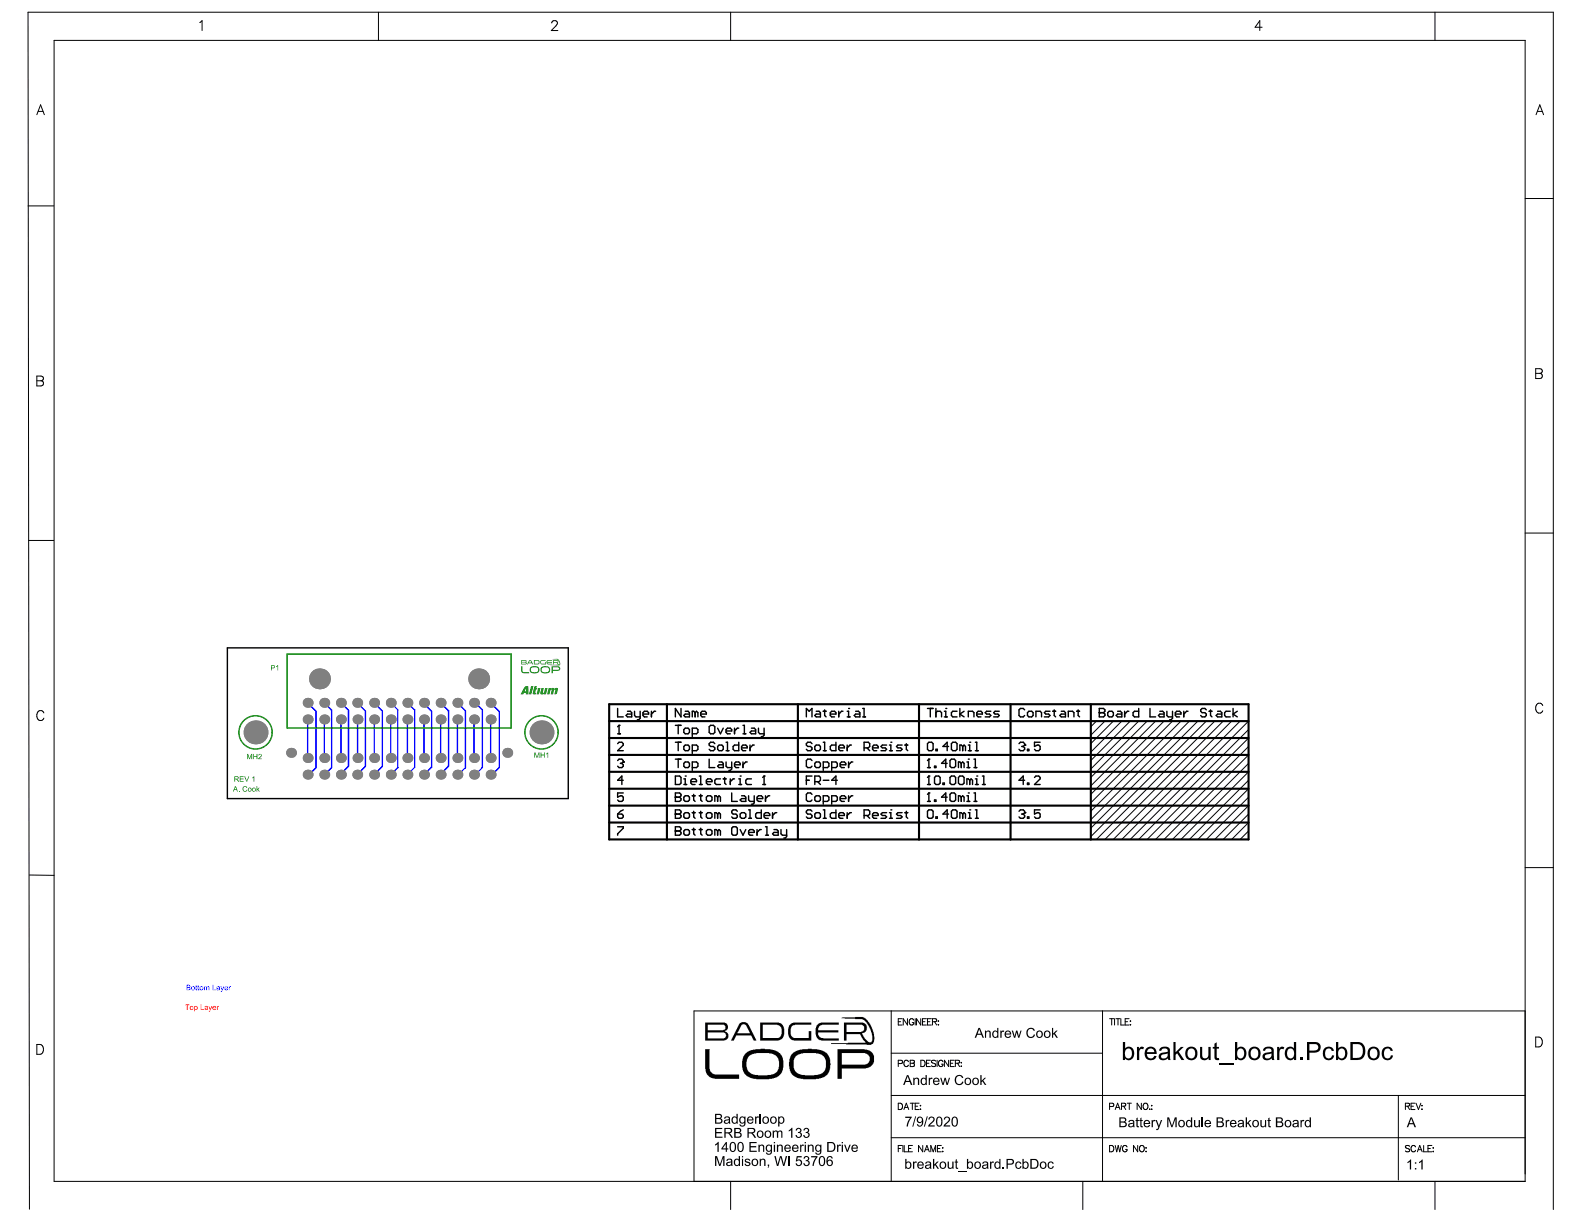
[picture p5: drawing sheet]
<svg xmlns="http://www.w3.org/2000/svg" width="279mm" height="216mm" viewBox="0 0 279 216" stroke-linecap="round" stroke-linejoin="round" font-family="sans-serif">
<g fill="#000">
<path d="M124.4 185.1h.8l-.1 3.5 .2 .4 .4 .4 .4 .1h4.3v.8h-4.3l-1-.3-.4-.5-.3-.9zM126.1 199h1.3v.2h-1v.5h.9v.2h-.9v.6h1v.2h-1.3zM133.2 196.9h.2v.2l.2-.2 .3 .1-.1 .2-.2-.1-.2 .2v.9h-.2zM134 196.5h.2v1.7h-.2zM136.3 199.4h.2v.2l.2-.2h.3l.2 .2 .3-.2 .4 .1 .1 .2v1h-.2l-.1-1.1-.4 .1v1h-.3v-.8a.29 .29 0 0 0-.3-.3 .29 .29 0 0 0-.2 .4v.7h-.2zM140.5 199.1l.2-.1a.45 .45 0 0 1 .6 .1 .45 .45 0 0 1-.2 .6l.4 .4-.2 .4-.3 .2h-.3l-.3-.2-.1-.3 .2 .1a.35 .35 0 0 0 .5 .2 .35 .35 0 0 0 .2-.4 .35 .35 0 0 0-.5-.2l.1-.2a.29 .29 0 0 0 .3-.3 .29 .29 0 0 0-.3-.3 .29 .29 0 0 0-.2 .3h-.3zM141.8 199.2l.5-.3 .4 .4v.2l-.2 .2 .3 .2v.2l-.1 .4-.3 .2h-.4l-.2-.2-.1-.3 .2 .1a.34 .34 0 0 0 .5 .2 .34 .34 0 0 0 .2-.5 .34 .34 0 0 0-.5-.1l.1-.2a.29 .29 0 0 0 .3-.3 .29 .29 0 0 0-.3-.3 .29 .29 0 0 0-.3 .3h-.2zM139.3 180.7l.6-.3h3.2v.3h-2.9l-.3 .2a.92 .92 0 0 0-.4 1.1v.1a.97 .97 0 0 0 .3 .9l2.8 .1v-1.2h.5v1.6h-3.4l-.5-.4-.2-.6v-1.1zM144.2 180.7l.6-.3h3.2v.3h-3l-.2 .2a.69 .69 0 0 0-.5 .8h3.6v.4h-3.6a.82 .82 0 0 0 .5 1l3.2 .1v.3h-3.2l-.4-.1-.3-.3-.2-.6v-1.1zM159.7 197h1.1l-.5 .9-.2 .8h-.2l.1-.5 .5-1h-.8zM161.4 196.9h.2l-.5 1.8h-.2zM161.1 190.1h.2v.2l.3-.2 .5 .1v1.2h-.2v-.9l-.2-.2-.3 .1-.1 1h-.2z"/>
<path d="M163.5 196.9h.1l-.5 1.8h-.1zM163.8 190.1h.2v.2l.2-.2 .3 .1-.1 .2-.2-.1-.1 .1-.1 1h-.2zM163.9 197.1l.5-.2 .4 .2v.6l-.8 .8h.9v.2h-1.2l.2-.4 .7-.7a.33 .33 0 0 0-.3-.5 .33 .33 0 0 0-.3 .4h-.3zM166.6 197.1l.5-.2 .4 .2 .1 .6-.9 .8h.9v.2h-1.2l.2-.3 .7-.7a.34 .34 0 0 0-.1-.6 .34 .34 0 0 0-.5 .4h-.2zM165.8 190.1h.3l.2 1 .3-1h.2l.3 1 .3-1h.2l-.4 1.3h-.2l-.3-1-.2 1h-.3zM168.6 189.9l.3-.3h.4l.4 .1 .2 .4-.2 .1-.1-.1a.6 .6 0 0 0-.8-.2 .6 .6 0 0 0-.1 .9v.2l.4 .2 .4-.1 .2-.3 .2 .1-.2 .4-.3 .1-.7-.1-.3-.7zM172.9 189.6h.2v1l.6-.5h.2l-.5 .5 .6 .8h-.3l-.4-.7-.2 .2v.5h-.2zM173.7 181.8h.2v.2l.4-.2 .4 .1 .1 1.2h-.3v-1l-.1-.1-.4 .1-.1 1h-.2zM176.4 181.8h.2v.2l.2-.2h.3v.2h-.3l-.1 .2v.9h-.3zM178.5 181.8h.2l.3 1 .2-1h.3l.2 1 .3-1h.2l-.4 1.3h-.2l-.3-1-.2 1h-.2zM181.2 181.6l.3-.2 .5-.1 .3 .1 .3 .4h-.3a.59 .59 0 0 0-.8-.2 .59 .59 0 0 0-.2 .8l.1 .4 .4 .1 .4-.1 .1-.3h.3l-.4 .5-.4 .1-.4-.1-.4-.6zM185.6 181.3h.2v1l.5-.5h.3l-.5 .5 .5 .8h-.3l-.4-.7-.1 .2v.5h-.2z"/>
<path d="M200.4 197.2l.3-.1v.5h.2v.1h-.2v.9h.2v.2h-.3l-.2-.2v-.9h-.1v-.1h.1zM201.1 197.2l.2-.1v.5h.3v.1h-.3v.9h.3l-.1 .3-.4-.2v-1h-.1v-.1h.1zM200.5 184.7h.4v.3v-.1a.53 .53 0 0 1 .9-.2l-.2 .4-.1-.1a.51 .51 0 0 0-.5 .2 .51 .51 0 0 0-.1 .6v1.2h-.4zM203.1 197.6h.2v.2l.2-.3 .3 .1v.2h-.3l-.1 .1v.9h-.3zM203.8 197.6h.3l.3 1 .4-1h.2l-.6 1.6-.4 .2-.1-.3a.25 .25 0 0 0 .3 0 .25 .25 0 0 0 .1-.3zM207 183.8h.4v1.8l.9-.9h.5l-.9 .8 1 1.5h-.5l-.8-1.2-.2 .3v.9h-.4zM205.9 197.1h.3l.5 1.5 .5-1.5h.4v1.7h-.3v-1.4l-.5 1.4h-.2l-.5-1.5v1.5h-.2zM210.6 197.6h.2v.9l.3 .2 .3-.2v-.9h.3v1.2h-.2v-.1l-.4 .2-.4-.2zM212 197.1h.2v1.7h-.2zM211.7 184.7h.4v1.4a.57 .57 0 0 0 .6 .6 .57 .57 0 0 0 .4-.8v-1.2h.4v2.3h-.3v-.4l-.1 .2a.79 .79 0 0 1-1 .2 .79 .79 0 0 1-.4-.9zM214.2 184.1l.4-.3v.9h.4v.3h-.4v1.3a.26 .26 0 0 0 .1 .3 .26 .26 0 0 0 .3 0l.1 .4h-.1a.55 .55 0 0 1-.6-.1 .55 .55 0 0 1-.2-.6v-1.3h-.3v-.3h.3zM216.2 197.6h.2v.2l.2-.3 .3 .1-.1 .2h-.2l-.1 .1-.1 .9h-.2z"/>
<path d="M219.7 197.1h.3v1l.5-.5h.2l-.4 .4 .5 .8h-.3l-.4-.6-.1 .1v.5h-.3zM222.3 197.6h.2v.9l.3 .2 .3-.2v-.9h.2v1.2h-.1v-.1l-.4 .2-.4-.2zM223.7 197.2l.2-.1v.5h.3v.1h-.3v.9h.3l-.1 .3-.4-.2v-1h-.1v-.1h.1zM225.3 184.7h.3l.1 .3a.55 .55 0 0 1 .8-.3l-.1 .4-.4-.1a.59 .59 0 0 0-.3 .8v1.2h-.4zM229.3 186.5h.5v.5h-.5zM229.4 197.6h.2v.2l.2-.3 .3 .1-.1 .2h-.2l-.2 .1v.9h-.2zM233.6 184.9l.3-.2a.99 .99 0 0 1 1.4 .6l-.4 .1a.64 .64 0 0 0-.8-.4 .64 .64 0 0 0-.4 .9 .63 .63 0 0 0 .5 .8 .63 .63 0 0 0 .8-.6l.3 .1a1.04 1.04 0 0 1-1.3 .8 1.04 1.04 0 0 1-.7-1.4zM244.1 184.9l.2-.2a.98 .98 0 0 1 1.4 .6l-.4 .1a.63 .63 0 0 0-.8-.4 .63 .63 0 0 0-.4 .8 .63 .63 0 0 0 .4 .9 .63 .63 0 0 0 .8-.6l.4 .1a1.03 1.03 0 0 1-1.3 .8 1.03 1.03 0 0 1-.7-1.4zM126.1 201.9l.7-.5v1.8h-.2v-1.4l-.4 .3zM126.1 203.9h.4l.5 1.5 .5-1.5h.3v1.8h-.2v-1.5l-.5 1.5h-.3l-.4-1.5v1.5h-.3zM131.5 204.4h.5l.2 .1 .1 .2h-.2l-.2-.2-.3 .1v.2l.6 .2 .2 .2-.1 .3-.5 .2a.46 .46 0 0 1-.5-.4l.2-.1 .1 .3h.4a.21 .21 0 0 0 .1-.3 .21 .21 0 0 0-.3-.1l-.4-.2zM132.2 201.4h1.3v.2h-1.1v.6h1v.2h-1v.6h1.1v.2h-1.3z"/>
<path d="M133.8 201.9h.2v.2l.3-.2 .5 .2v1.1h-.2v-.9l-.2-.2-.3 .1-.1 1h-.2zM134 204.4h.2v.2l.3-.2 .4 .1 .1 1.2h-.2v-1l-.2-.2-.3 .2-.1 1h-.2zM135.4 205.4h.3l-.1 .5-.1 .1-.1-.1 .1-.2h-.1zM137 201.9h.2v.2l.4-.2 .4 .1 .1 1.2h-.2v-.9l-.3-.2-.3 .1v1h-.3zM136.6 203.9h.2l.4 1.5 .4-1.5h.3l.4 1.5 .3-1.5h.3l-.5 1.8h-.3l-.4-1.6-.4 1.6h-.3zM139.1 203.9h.2v1.8h-.2zM139.1 199.4l.7-.5v1.8h-.3v-1.4l-.4 .3zM140.5 203.9h.9v.2h-.7l-.1 .5 .6-.1 .3 .4-.1 .4-.2 .3h-.6l-.3-.4h.3v.1a.38 .38 0 0 0 .6 0 .38 .38 0 0 0-.1-.5 .38 .38 0 0 0-.5 .1l-.2-.1zM141.1 201.9h.2v.2l.2-.2 .3 .1-.1 .2-.2-.1-.1 .2-.1 .9h-.2zM141.8 204.1l.4-.2 .3 .1 .2 .2v.3a.2 .2 0 0 0-.1 .2 .2 .2 0 0 0 .2 .2v.4l-.3 .3h-.6l-.2-.4 .2 .1a.35 .35 0 0 0 .5 .2 .35 .35 0 0 0 .2-.5 .35 .35 0 0 0-.5-.2l.1-.2a.29 .29 0 0 0 .3-.2 .29 .29 0 0 0-.3-.3 .29 .29 0 0 0-.3 .3l-.2-.1zM142.5 201.9h.2v.2l.3-.2 .4 .1 .1 1.2h-.2v-.9l-.2-.2-.3 .1-.1 1h-.2zM143.1 203.9h1.1v.2l-.5 .7-.2 .9h-.2l.1-.7 .5-.9h-.8z"/>
<path d="M147.6 201.9h.2v.2l.2-.2 .3 .1v.2l-.3-.1-.1 .2v.9h-.3zM148.9 201.9h.2l.4 1 .3-1h.3l-.5 1.3h-.2zM161 204.9h.2v.2l.2-.2h.3l-.1 .2h-.2l-.1 .1v1h-.3zM164.6 204.4h.2v1l.5-.5h.3l-.5 .5 .5 .8h-.2l-.5-.7-.1 .2v.5h-.2zM167.2 204.9h.2v.9l.2 .2 .3-.1 .1-1h.2v1.3h-.2v-.2l-.3 .2-.5-.2zM168.6 204.6l.2-.2v.5h.2v.2h-.2v.8l.2 .1-.1 .2-.3-.2v-.9h-.2v-.2h.2zM169 206.5h1.4v.2h-1.4zM174.6 204.9h.2v.2l.2-.2h.3v.2h-.3l-.1 .1v1h-.3zM176.9 205.9h.2v.3h-.2zM179.3 205l.5-.1 .2 .1 .1 .3-.6-.2-.2 .2v.3a.33 .33 0 0 0 .3 .4 .33 .33 0 0 0 .3-.3l.3 .1-.3 .4h-.4l-.3-.2-.1-.6zM184.9 205l.4-.1a.51 .51 0 0 1 .6 .4h-.3l-.2-.3-.3 .2-.1 .4 .2 .4h.3l.2-.3h.2l-.2 .4-.5 .1-.2-.1-.2-.4zM248.3 205l.6-.5v1.8h-.2v-1.4l-.4 .3z"/>
<path d="M250.3 205l.6-.5v1.8h-.2v-1.4l-.4 .3z"/>
<path d="M148.4 179.5l3.8-.1 .5 .2 .6 .8 .5 .8 .4 1.1v1.2a.98 .98 0 0 1-.6 .8l-7-.1v-.2l6.1-.1v-.1l-.7-.8-.3-.6h-2.4v1.1h-.4v-3.1h3.4a1.09 1.09 0 0 1 .3 1.7l-.6 .2 .4 .6 .7 .9 .6 .1 .2-.4-.1-1.2-.6-1.5-.8-.9-.3-.1-3.1-.1zM149.3 180.7v1.3h2.8a.74 .74 0 0 0 .1-1.2z"/>
<path d="M126.4 196.7v.5l.7-.1v-.2l-.1-.2zM126.4 197.4v.6h.5l.3-.2-.1-.3zM126.1 196.5h1l.2 .2v.3a.2 .2 0 0 0-.1 .3 .2 .2 0 0 0 .2 .1v.4l-.1 .3-1.2 .1z"/>
<path d="M124.4 180.4h3.5a.78 .78 0 0 1 .2 1.4l-.2 .1a.87 .87 0 0 1 .6 .7 .87 .87 0 0 1-.5 .9h-3.6zM124.8 180.7v1h3a.65 .65 0 0 0-.1-1zM124.8 182.1v1.1h2.9a.56 .56 0 0 0 .4-.6 .56 .56 0 0 0-.4-.5z"/>
<path d="M128 199.1v.6h.7l.2-.2a.31 .31 0 0 0-.4-.4zM127.8 199h1l.2 .1 .1 .5-.1 .2-.3 .1 .6 .8h-.3l-.6-.8h-.4v.8h-.2z"/>
<path d="M127.9 197.7l.1 .3 .3 .1 .2-.3 .1-.2zM127.8 197.1l.3-.2 .6 .2 .1 1.1h-.2v-.1l-.6 .1-.3-.2 .1-.4 .6-.2a.2 .2 0 0 0 .1-.2 .2 .2 0 0 0-.3-.1h-.2l-.1 .2h-.2z"/>
<path d="M129.2 197.1l.5-.2 .2 .2v-.6h.2v1.7h-.2v-.1l-.4 .1-.4-.2-.1-.5zM129.3 197.2v.6l.2 .3 .4-.2v-.5a.32 .32 0 0 0-.2-.3 .32 .32 0 0 0-.4 .1z"/>
<path d="M129.8 199.2v.5h.5l.2-.1-.1-.4zM129.8 199.9v.6h.5l.3-.2-.1-.4zM129.5 199h1l.2 .2v.3a.2 .2 0 0 0-.1 .2 .2 .2 0 0 0 .2 .2v.4l-.1 .3-1.2 .1z"/>
<path d="M130.7 197.2l-.1 .4a.39 .39 0 0 0 .6 .4 .39 .39 0 0 0 0-.7 .32 .32 0 0 0-.5-.1zM130.6 197l.4-.1 .3 .2v-.2h.2l-.1 1.6-.2 .2h-.3a.39 .39 0 0 1-.5-.4l.5 .3 .4-.3v-.3l-.4 .2-.5-.3v-.6z"/>
<path d="M130.4 180.6l.4-.3h.7l.3 .1 .3 .4 1.3 2.7h-.5l-.4-.9h-2.7l-.3 .9h-.6zM130.8 180.7l-.7 1.6h2.2l-.4-.8a.85 .85 0 0 0-.5-.8z"/>
<path d="M132.1 197.2l-.1 .3h.7v-.2a.35 .35 0 0 0-.6-.1zM131.9 197.1l.2-.2h.4l.3 .2 .1 .3v.2l-.9 .1a.36 .36 0 0 0 .3 .4 .36 .36 0 0 0 .4-.3l.2 .1-.3 .3-.6-.1-.3-.5z"/>
<path d="M132.1 199.1v.6h.7l.2-.2a.31 .31 0 0 0-.4-.4zM131.8 199h1.1l.2 .1 .1 .5-.1 .2-.4 .1 .7 .8h-.3l-.6-.8h-.4v.8h-.3z"/>
<path d="M133.8 199.7l-.1 .5a.4 .4 0 0 0 .6 .3 .4 .4 0 0 0 .1-.6 .36 .36 0 0 0-.2-.3 .36 .36 0 0 0-.4 .1zM133.4 200a.65 .65 0 0 1 1.3 0 .65 .65 0 0 1-1.3 0z"/>
<path d="M131.5 185.7l.8-.4 .5-.2a7.9 7.9 0 0 1 3.1 0h.4l.8 .3 .8 .7 .3 .9v1.3l-.2 .9-.7 .6-.8 .4-.8 .2-2.8-.1-1.2-.5-.4-.4-.4-1.1v-1.2l.2-.8zM132 186.4l-.3 .9v1.1a1.41 1.41 0 0 0 .8 1l1.2 .3h1.7l.9-.2 .4-.2a2.19 2.19 0 0 0 .7-1.9l-.1-.2a1.16 1.16 0 0 0-.9-1.2l-.7-.3h-2.3l-.7 .2z"/>
<path d="M134.8 197.2l-.1 .5a.4 .4 0 0 0 .5 .3 .4 .4 0 0 0 .2-.6 .36 .36 0 0 0-.6-.2zM134.4 197.6a.65 .65 0 0 1 1.3 0 .65 .65 0 0 1-1.3 0z"/>
<path d="M135.2 199.7l-.1 .4a.42 .42 0 0 0 .6 .3 .42 .42 0 0 0 0-.7l-.2-.1zM134.8 200a.65 .65 0 0 1 1.3 0 .65 .65 0 0 1-1.3 0z"/>
<path d="M136.1 197.2v.6a.42 .42 0 0 0 .6 .1 .42 .42 0 0 0 0-.6l-.2-.2zM135.8 197.6a.65 .65 0 0 1 1.3 0 .65 .65 0 0 1-1.3 0z"/>
<path d="M134.1 180.4h3.3l.4 .1 .3 .3 .2 .6v1.2a.91 .91 0 0 1-.7 .9h-3.5zM134.5 180.7v2.4h2.8a1.56 1.56 0 0 0 .3-2.1l-.5-.3z"/>
<path d="M137.3 196.9h.2v.2l.2-.2 .4 .1 .3 .6-.1 .3-.2 .3h-.4l-.2-.1v.6h-.2zM137.6 197.2l-.1 .5 .1 .3h.4l.2-.5a.35 .35 0 0 0-.2-.4 .35 .35 0 0 0-.4 .1z"/>
<path d="M140 185.6l1.1-.5 1.4-.1 1.7 .1 1.3 .4 .5 .4 .4 1v1.6l-.3 .8-.3 .4-.6 .4-1.3 .3h-2.2l-.9-.2-.7-.3-.6-.7-.3-1.1v-1.3l.3-.8zM140.3 186.4l-.1 .2a1.76 1.76 0 0 0-.2 1.3v.5l.2 .5 .7 .6 1.1 .2h1.6l1.5-.4 .5-.7 .1-1a.98 .98 0 0 0-.2-.9l-.2-.4h-.1l-.2-.3-1.1-.3h-2.2l-.9 .3z"/>
<path d="M147.7 185.1h4.8l.9 .2 .5 .5a1.6 1.6 0 0 1-.6 2.4l-.6 .3h-4.2v1.8h-.8zM148.5 185.7v2.1l4.4-.1a1.03 1.03 0 0 0 .3-1.6l-.6-.4z"/>
<path d="M160.1 189.8l-.3 .9h.6zM160 189.6h.2l.7 1.8h-.2l-.2-.5h-.8l-.2 .5h-.2z"/>
<path d="M161.9 197.5a.4 .4 0 0 0 .8 0 .4 .4 0 0 0-.8 0zM161.9 197.1l.5-.1 .4 .4v1l-.4 .3-.5-.1-.2-.3h.2l.2 .2h.3l.2-.2v-.4l-.3 .2-.5-.1-.1-.6z"/>
<path d="M162.6 190.2l.4-.1 .3 .2v-.7h.2v1.8h-.2v-.2l-.5 .2-.3-.2-.1-.6zM162.7 190.4l-.1 .4a.38 .38 0 0 0 .5 .4 .38 .38 0 0 0 .2-.6 .32 .32 0 0 0-.3-.3 .32 .32 0 0 0-.3 .1z"/>
<path d="M164.9 190.4l-.1 .2h.7v-.1a.35 .35 0 0 0-.6-.1zM164.7 190.3l.6-.2 .2 .1 .2 .3v.3h-.9a.37 .37 0 0 0 .3 .4 .37 .37 0 0 0 .4-.2l.2 .1-.3 .3-.7-.1-.1-.4z"/>
<path d="M165.5 197.2l-.2 .8a.41 .41 0 0 0 .4 .6l.3-.3v-.8l-.2-.4zM165.3 197.1l.4-.2 .4 .3 .1 .3v.9a.57 .57 0 0 1-.8 .3 .57 .57 0 0 1-.3-.8v-.5z"/>
<path d="M168.1 197.2l-.1 .9 .2 .3a.37 .37 0 0 0 .4 0 .37 .37 0 0 0 .1-.4v-.7l-.3-.2zM168.1 197l.3-.1 .4 .3 .2 .4-.1 .8a.57 .57 0 0 1-.8 .3 .57 .57 0 0 1-.3-.8l.1-.6z"/>
<path d="M170.4 190.4v.4a.41 .41 0 0 0 .5 .3 .41 .41 0 0 0 .2-.6l-.3-.2zM170.1 190.7a.65 .65 0 0 1 1.3 0 .65 .65 0 0 1-1.3 0z"/>
<path d="M171.8 190.4l-.1 .4a.4 .4 0 0 0 .5 .4 .4 .4 0 0 0 .2-.6 .36 .36 0 0 0-.6-.2zM171.4 190.7a.65 .65 0 0 1 1.3 0 .65 .65 0 0 1-1.3 0z"/>
<path d="M172.7 181.5l-.3 .8h.6zM172.6 181.3h.2l.8 1.8h-.3l-.2-.6h-.7l-.2 .6h-.3z"/>
<path d="M175.3 181.9l.3-.1 .3 .1v-.6h.2v1.8h-.2v-.2l-.4 .2-.4-.2-.1-.6zM175.3 182.1l-.1 .3a.35 .35 0 0 0 .2 .5 .35 .35 0 0 0 .5-.2v-.4a.33 .33 0 0 0-.2-.3 .33 .33 0 0 0-.4 .1z"/>
<path d="M177.5 182.1l-.1 .2h.7v-.2a.35 .35 0 0 0-.6 0zM177.4 181.9l.3-.1 .4 .1 .2 .2 .1 .4h-1a.37 .37 0 0 0 .3 .4 .37 .37 0 0 0 .4-.2h.3l-.3 .3-.3 .1-.5-.2-.1-.6z"/>
<path d="M183.1 182.1l-.1 .3a.41 .41 0 0 0 .5 .5 .41 .41 0 0 0 .2-.7l-.3-.3zM182.7 182.4a.65 .65 0 0 1 1.3 0 .65 .65 0 0 1-1.3 0z"/>
<path d="M184.4 182.1l-.1 .3a.41 .41 0 0 0 .6 .5 .41 .41 0 0 0 .1-.7l-.3-.3zM184.1 182.4a.65 .65 0 0 1 1.3 0 .65 .65 0 0 1-1.3 0z"/>
<path d="M197.7 197.3v.5l.7-.1 .1-.2-.2-.2zM197.7 198v.6h.5l.3-.1-.1-.4zM197.4 197.1h1l.2 .2 .1 .4a.2 .2 0 0 0-.2 .2 .2 .2 0 0 0 .2 .2l.1 .3-.2 .3-1.2 .1z"/>
<path d="M198.6 185.1l-.2 .7a.64 .64 0 0 0 .3 .8 .64 .64 0 0 0 .8-.2l.2-.4a.71 .71 0 0 0-.1-.8 .71 .71 0 0 0-.8-.2zM198.1 183.8h.4v1.1a1.01 1.01 0 0 1 1.3 0 1.01 1.01 0 0 1 .2 1.2l-.3 .7a.82 .82 0 0 1-1.3-.1v.3h-.3z"/>
<path d="M199.2 198.4l.1 .3h.3l.3-.2v-.3zM199.1 197.7l.3-.2 .6 .2 .2 1.1h-.3v-.1l-.6 .2-.3-.2 .1-.5 .6-.1a.2 .2 0 0 0 .1-.3 .2 .2 0 0 0-.3-.1h-.1l-.2 .3-.2-.1z"/>
<path d="M202 197.8l-.1 .3h.7a.35 .35 0 0 0-.2-.4 .35 .35 0 0 0-.4 .1zM201.8 197.7l.4-.2 .3 .1 .3 .2 .1 .3v.2h-1v.1a.36 .36 0 0 0 .4 .3 .36 .36 0 0 0 .3-.3l.3 .1-.3 .3-.4 .1-.3-.2-.2-.3z"/>
<path d="M202.5 185.1l-.2 .5h1.3a.65 .65 0 0 0-.4-.6 .65 .65 0 0 0-.7 .1zM202.1 185l.7-.4h.4l.6 .3 .2 .6v.4h-1.7a.68 .68 0 0 0 .5 .8 .68 .68 0 0 0 .8-.5l.4 .2a1.12 1.12 0 0 1-1.5 .5 1.12 1.12 0 0 1-.5-1.5z"/>
<path d="M204.8 186.2v.1a.58 .58 0 0 0 .6 .4 .58 .58 0 0 0 .5-.4l.1-.5zM204.6 184.9l.5-.3h.5a.67 .67 0 0 1 .8 .9l.1 1.5h-.4l-.1-.3-.5 .3a.72 .72 0 0 1-.9-.2 .72 .72 0 0 1 0-1l1.2-.2a.33 .33 0 0 0 .1-.5 .33 .33 0 0 0-.4-.2l-.4 .1-.3 .4-.3-.1z"/>
<path d="M208.1 197.8v.5a.4 .4 0 0 0 .5 .3 .4 .4 0 0 0 .1-.6 .35 .35 0 0 0-.2-.3 .35 .35 0 0 0-.4 .1zM207.8 198.2a.65 .65 0 0 1 1.3 0 .65 .65 0 0 1-1.3 0z"/>
<path d="M209.6 185.2l-.1 .5a.72 .72 0 0 0 .7 1 .72 .72 0 0 0 .6-1 .67 .67 0 0 0-.4-.7 .67 .67 0 0 0-.8 .2zM209.3 184.9l.2-.1a1.19 1.19 0 0 1 1.7 .7 1.19 1.19 0 0 1-1.1 1.5h-.1a1.26 1.26 0 0 1-.7-2.1z"/>
<path d="M209.3 197.7l.5-.2 .3 .2v-.6h.2v1.7h-.2v-.1l-.5 .2-.3-.3-.1-.5zM209.5 197.8l-.1 .5a.36 .36 0 0 0 .5 .3 .36 .36 0 0 0 .2-.5l-.2-.3z"/>
<path d="M212.8 197.8l-.1 .3h.7l-.2-.3-.3-.1zM212.6 197.7l.3-.2 .4 .1 .3 .4v.3h-.9a.37 .37 0 0 0 .3 .4 .37 .37 0 0 0 .4-.3l.2 .1a.6 .6 0 0 1-.8 .3 .6 .6 0 0 1-.3-.8z"/>
<path d="M214.8 197.3v.5l.8-.1-.1-.4zM214.8 198v.6h.6l.2-.1v-.4zM214.6 197.1l1 .1 .2 .2v.3a.19 .19 0 0 0-.2 .2 .19 .19 0 0 0 .2 .2l.1 .3-.2 .3-1.1 .1z"/>
<path d="M217.3 197.8l-.1 .3h.7l-.2-.3zM217.1 197.7l.3-.2 .5 .1 .2 .5v.2h-.9a.36 .36 0 0 0 .2 .4 .36 .36 0 0 0 .5-.3l.2 .1-.3 .3-.4 .1-.3-.2-.2-.3z"/>
<path d="M218.4 185.2l-.2 .6a.66 .66 0 0 0 .7 .9 .66 .66 0 0 0 .6-.9 .63 .63 0 0 0-.3-.8 .63 .63 0 0 0-.8 .2zM217.8 183.8h.4l.1 1.1a1.02 1.02 0 0 1 1.2 0 1.02 1.02 0 0 1 .3 1.2 .91 .91 0 0 1-.6 .9 .91 .91 0 0 1-1-.3v.3h-.4z"/>
<path d="M218.6 198.4l-.1 .2 .2 .1h.3l.2-.2a.16 .16 0 0 0-.1-.3 .16 .16 0 0 0-.2 .1zM218.4 197.7l.3-.2 .6 .2 .2 1.1h-.3v-.1l-.6 .2-.3-.3 .1-.4 .8-.2-.2-.3a.35 .35 0 0 0-.5 .3l-.2-.1z"/>
<path d="M220.8 185.2l-.2 .5a.73 .73 0 0 0 .7 1 .73 .73 0 0 0 .6-1 .67 .67 0 0 0-.4-.7 .67 .67 0 0 0-.7 .2zM220.4 185l.3-.2a1.18 1.18 0 0 1 1.7 .8 1.18 1.18 0 0 1-1.2 1.4h-.1a1.26 1.26 0 0 1-.7-2z"/>
<path d="M221.2 197.8l-.1 .5a.42 .42 0 0 0 .6 .3 .42 .42 0 0 0 .1-.7l-.3-.2zM220.8 198.2a.65 .65 0 0 1 1.3 0 .65 .65 0 0 1-1.3 0z"/>
<path d="M223.2 186.1l-.1 .2a.59 .59 0 0 0 .6 .4 .59 .59 0 0 0 .6-.5v-.4zM223 184.9l.4-.3h.6a.67 .67 0 0 1 .7 .9l.1 1.5h-.4l-.1-.3-.5 .3a.73 .73 0 0 1-.9-.2 .73 .73 0 0 1 0-.9l1.2-.3a.33 .33 0 0 0 .2-.5 .33 .33 0 0 0-.5-.2l-.5 .1-.2 .4-.4-.1z"/>
<path d="M225.3 197.3v.5h.6l.1-.1-.1-.4zM225.3 198v.6h.5l.3-.1-.1-.4zM225 197.1h.9l.3 .2 .1 .4a.21 .21 0 0 0-.2 .2 .21 .21 0 0 0 .2 .2l.1 .4-.2 .2-1.2 .1z"/>
<path d="M226.9 197.8l-.1 .5a.42 .42 0 0 0 .6 .3 .42 .42 0 0 0 .1-.7l-.3-.2zM226.5 198.2a.65 .65 0 0 1 1.3 0 .65 .65 0 0 1-1.3 0z"/>
<path d="M227 184.8a.85 .85 0 0 1 1.2 .1v-1.1h.4v3.2h-.3v-.3l-.1 .1a.99 .99 0 0 1-1.3 0 .99 .99 0 0 1-.3-1.2l.1-.4zM227.3 185.1l-.3 .7a.64 .64 0 0 0 .4 .8 .64 .64 0 0 0 .8-.3l.1-.5a.68 .68 0 0 0-.3-.7 .68 .68 0 0 0-.7 0z"/>
<path d="M228.2 198.4l.1 .3 .5-.1a.21 .21 0 0 0 .1-.4 .21 .21 0 0 0-.4 .1zM228.1 197.7l.3-.2 .6 .1 .1 1.2h-.2v-.1l-.4 .2-.4-.1-.1-.4 .1-.2 .8-.2-.2-.3h-.4l-.1 .3-.2-.1z"/>
<path d="M230.3 197.7l.5-.2 .2 .2v-.6h.2v1.7h-.2v-.1l-.4 .2-.4-.3-.1-.5zM230.4 197.8v.5a.36 .36 0 0 0 .5 .3 .36 .36 0 0 0 .1-.5 .32 .32 0 0 0-.2-.4 .32 .32 0 0 0-.4 .1z"/>
<path d="M231 184.2v1.1h.8a.58 .58 0 0 0 .7-.5 .58 .58 0 0 0-.6-.6zM230.5 183.8h1.9l.3 .2 .3 .5-.1 .6-.2 .3-.6 .3h-1.1v1.3h-.5z"/>
<path d="M236.2 185.2l-.2 .5a.64 .64 0 0 0 .3 .9 .64 .64 0 0 0 .8-.2l.1-.4a.67 .67 0 0 0-.1-.9 .67 .67 0 0 0-.9 .1zM235.7 183.8h.4v1.1a1.01 1.01 0 0 1 1.3 0 1.01 1.01 0 0 1 .2 1.2l-.1 .3a.88 .88 0 0 1-1.5 .3v.3h-.3z"/>
<path d="M238.6 184.2v2.4h1l.5-.2 .2-.5 .1-.7a.92 .92 0 0 0-1-1zM238.2 183.8h1.2a1.57 1.57 0 0 1 1.4 2.2l-.3 .5-.4 .4-1.9 .1z"/>
<path d="M241.8 185.1l-.2 .6a.72 .72 0 0 0 .7 1 .72 .72 0 0 0 .7-1 .67 .67 0 0 0-.4-.7 .67 .67 0 0 0-.8 .1zM241.4 185l.3-.2a1.19 1.19 0 0 1 1.7 .7 1.19 1.19 0 0 1-1.2 1.5h-.1a1.26 1.26 0 0 1-.7-2z"/>
<path d="M248.9 197.3l-.3 .8h.6zM248.8 197.1h.3l.7 1.7h-.3l-.2-.5h-.7l-.2 .5h-.3z"/>
<path d="M128 201.8l-.5 .8h.5zM128 201.4h.2v1.2h.3v.2h-.3v.4h-.2v-.4h-.8v-.2z"/>
<path d="M128.3 205.2l.1 .3 .5-.2a.19 .19 0 0 0 0-.3 .19 .19 0 0 0-.3 .1zM128.2 204.5l.3-.1 .6 .1 .1 1.2h-.2v-.2l-.6 .2-.3-.3 .1-.4 .8-.1-.2-.3a.35 .35 0 0 0-.5 .2l-.2-.1z"/>
<path d="M129.1 201.7l-.2 .3 .1 .9a.39 .39 0 0 0 .5 0 .39 .39 0 0 0 .1-.5l-.1-.6-.2-.2zM128.9 201.6l.5-.2 .2 .2 .2 .3v.9l-.4 .4h-.4l-.2-.3-.1-.8z"/>
<path d="M129.6 204.5l.5-.1 .2 .1v-.6h.2v1.8h-.2v-.2l-.4 .2-.3-.2-.2-.6zM129.7 204.7v.4a.38 .38 0 0 0 .5 .4 .38 .38 0 0 0 .1-.7 .32 .32 0 0 0-.2-.2 .32 .32 0 0 0-.4 .1z"/>
<path d="M130.4 201.7l-.1 .7a.48 .48 0 0 0 .3 .6l.3-.1v-1l-.2-.3zM130.3 201.6l.5-.2 .3 .4v1l-.3 .4-.5-.1-.2-.4v-.8z"/>
<path d="M130.9 203.9h.2v.2h-.2zM130.9 204.4h.2v1.3h-.2z"/>
<path d="M132.9 204.7l-.1 .4a.4 .4 0 0 0 .5 .4 .4 .4 0 0 0 .2-.7 .37 .37 0 0 0-.3-.2 .37 .37 0 0 0-.3 .1zM132.5 205a.65 .65 0 0 1 1.3 0 .65 .65 0 0 1-1.3 0z"/>
<path d="M135.4 202.1l-.1 .6a.38 .38 0 0 0 .5 .2 .38 .38 0 0 0 .1-.6l-.1-.2zM135.2 202l.5-.1 .3 .2v-.2h.2l-.1 1.5-.4 .3a.48 .48 0 0 1-.6-.4h.2l.2 .2h.3l.2-.4-.5 .1-.4-.3-.1-.4z"/>
<path d="M136.5 201.4h.2v.3h-.2zM136.5 201.9h.2v1.3h-.2z"/>
<path d="M138.7 202.2l-.1 .2h.7l-.1-.1a.36 .36 0 0 0-.5-.1zM138.6 202l.2-.1 .5 .1 .2 .6-.9 .1a.37 .37 0 0 0 .3 .3 .37 .37 0 0 0 .4-.2h.2l-.4 .4h-.3l-.3-.2-.2-.6z"/>
<path d="M140.1 202.1l-.2 .3h.7l-.1-.3zM139.8 202.1l.6-.2 .2 .1 .2 .3 .1 .3h-1a.37 .37 0 0 0 .3 .4 .37 .37 0 0 0 .4-.2h.2a.61 .61 0 0 1-.8 .3 .61 .61 0 0 1-.3-.8z"/>
<path d="M141.9 201.4h.3v.3h-.3zM141.9 201.9h.3v1.3h-.3z"/>
<path d="M144.1 202.1l-.1 .5a.37 .37 0 0 0 .5 .4 .37 .37 0 0 0 .2-.6 .33 .33 0 0 0-.2-.3 .33 .33 0 0 0-.4 0zM143.9 202.1l.3-.2 .5 .2v-.2h.2v1.4l-.3 .4h-.5l-.3-.3v-.1h.2l.2 .2h.3l.2-.2v-.3l-.5 .2-.3-.2-.1-.4z"/>
<path d="M144.8 204.2l-.2 .7a.48 .48 0 0 0 .4 .6l.3-.2v-.9l-.2-.3zM144.7 204l.3-.1 .3 .1 .2 .4v.9l-.4 .4-.4-.1-.3-.4 .1-.9z"/>
<path d="M146 204.1l.5-.2 .4 .3v.1h-.2l-.2-.2h-.2l-.3 .4v.3l.4-.3 .4 .2 .1 .5-.2 .4-.4 .1-.4-.3-.1-.7zM146 205.1a.4 .4 0 0 0 .8 0 .4 .4 0 0 0-.8 0z"/>
<path d="M146.2 201.6v1.4l.7-.1 .2-.5-.1-.6-.2-.1zM145.9 201.4h.9l.4 .3 .2 .7-.1 .4-.3 .3-1.1 .1z"/>
<path d="M148.5 201.4h.2v.3h-.2zM148.5 201.9h.2v1.3h-.2z"/>
<path d="M150.5 202.2l-.1 .2h.7v-.1a.35 .35 0 0 0-.6-.1zM150.4 202l.6-.1 .3 .5v.2l-.9 .1a.36 .36 0 0 0 .3 .3 .36 .36 0 0 0 .4-.2h.2l-.3 .4h-.3l-.4-.2-.1-.5z"/>
<path d="M160 205.2l-.1 .4a.37 .37 0 0 0 .4 .4 .37 .37 0 0 0 .2-.6 .32 .32 0 0 0-.2-.3 .32 .32 0 0 0-.3 .1zM159.7 204.4h.2v.6l.4-.1 .4 .3v.7l-.4 .3-.4-.2v.2h-.2z"/>
<path d="M162.1 205.1l-.1 .3h.7v-.2a.36 .36 0 0 0-.6-.1zM161.9 205.1l.6-.2 .3 .1 .2 .4v.2h-1a.37 .37 0 0 0 .3 .4 .37 .37 0 0 0 .4-.2h.3l-.3 .3h-.7l-.2-.4z"/>
<path d="M163.4 205.7v.3h.3l.3-.2v-.3zM163.3 205l.6-.1 .3 .2 .1 1.1h-.2l-.1-.2-.4 .2a.38 .38 0 0 1-.5-.4 .38 .38 0 0 1 .5-.4h.4v-.3l-.4-.1-.2 .3-.2-.1z"/>
<path d="M166 205.2v.5a.42 .42 0 0 0 .6 .2 .42 .42 0 0 0 0-.7l-.2-.2zM165.7 205.5a.65 .65 0 0 1 1.3 0 .65 .65 0 0 1-1.3 0z"/>
<path d="M170.9 205.2l-.1 .4a.37 .37 0 0 0 .4 .4 .37 .37 0 0 0 .2-.6 .32 .32 0 0 0-.2-.3 .32 .32 0 0 0-.3 .1zM170.6 204.4h.2v.6l.4-.1 .4 .3v.7l-.4 .3-.4-.2v.2h-.2z"/>
<path d="M172.1 205.2v.4a.4 .4 0 0 0 .5 .4 .4 .4 0 0 0 .2-.7 .37 .37 0 0 0-.3-.3 .37 .37 0 0 0-.4 .2zM171.8 205.5a.65 .65 0 0 1 1.3 0 .65 .65 0 0 1-1.3 0z"/>
<path d="M173.5 205.7v.3h.3l.3-.2v-.3zM173.3 205.1l.4-.2 .6 .1 .1 1.2h-.2l-.1-.2-.3 .2-.5-.1-.1-.4 .2-.2 .7-.1-.1-.3h-.4l-.1 .2-.3-.1z"/>
<path d="M175.6 205l.4-.1 .3 .1v-.6h.2v1.8h-.2v-.2l-.5 .2-.3-.3-.1-.5zM175.7 205.1l-.1 .6a.38 .38 0 0 0 .5 .2 .38 .38 0 0 0 .2-.6 .33 .33 0 0 0-.6-.2z"/>
<path d="M177.8 204.6v.6h.5a.31 .31 0 0 0 .3-.3 .31 .31 0 0 0-.3-.3zM177.5 204.4h1l.4 .4-.2 .5-.9 .1v.8h-.3z"/>
<path d="M180.6 205.2l-.1 .4a.37 .37 0 0 0 .5 .4 .37 .37 0 0 0 .2-.6 .32 .32 0 0 0-.2-.3 .32 .32 0 0 0-.4 .1zM180.3 204.4h.3v.6l.4-.1 .3 .2 .2 .4-.3 .6-.4 .1-.3-.2v.2h-.2z"/>
<path d="M182 204.6v1.4l.7-.1 .3-.5-.1-.6-.4-.2zM181.7 204.4h1l.4 .4 .1 .7-.3 .6-1.2 .1z"/>
<path d="M183.7 205.2l-.1 .4a.42 .42 0 0 0 .7 .3 .42 .42 0 0 0 0-.7l-.3-.2zM183.4 205.5a.64 .64 0 0 1 1.2 0 .64 .64 0 0 1-1.2 0z"/>
<path d="M249.6 205h.2v.3h-.2zM249.6 206h.2v.3h-.2z"/>
</g>
<g fill="none" stroke="#000" stroke-width=".18">
<path d="M6.7 19.7h.9M35.2 4l.4-.4v1.8M66.8 2.2v4.9M97.3 4.1l.1-.3 .3-.2h.3l.2 .2a.54 .54 0 0 1-.1 .8l-.9 .8h1.2M128.9 2.2v4.9M222.6 4.8h-1.2l.8-1.2v1.8M253.1 2.2v4.9M269.1 7.1h-259.6v201.3h259.5v-201.2M271.2 19.7h.8M4.9 36.3h4.6M6.5 20.2l.7-1.7 .6 1.7M269 35h5"/>
<path d="M270.9 20.2l.7-1.7 .7 1.7M6.5 66.3h.7l.4 .2 .1 .3-.2 .3-.3 .1a.46 .46 0 0 1 .5 .4 .46 .46 0 0 1-.5 .5h-.7zM6.5 67.2h.7M270.9 65h.7l.4 .2v.3l-.1 .3-.3 .1a.46 .46 0 0 1 .5 .4 .46 .46 0 0 1-.5 .5h-.7zM270.9 65.9h.7M5.1 95.3h4.4M269 94h5M7.7 125.8a.64 .64 0 0 0-.7-.5 .64 .64 0 0 0-.5 .7 .76 .76 0 0 0 .2 .8 .76 .76 0 0 0 .8 .2l.2-.3M193.4 127.2l-1 1M194.9 127.2l-2.5 2.5M196.4 127.2l-4 4M197.9 127.2l-5.5 5.5"/>
<path d="M199.4 127.2l-7 6.9M200.9 127.2l-8.5 8.4M202.3 127.2l-9.9 9.9M203.8 127.2l-11.4 11.4M205.3 127.2l-12.9 12.9M206.8 127.2l-14.4 14.4M208.3 127.2l-15.9 15.9M209.8 127.2l-17.4 17.4M211.3 127.2l-18.9 18.9M212.8 127.2l-20.4 20.4M214.3 127.2l-20.9 20.9M215.8 127.2l-20.9 20.9"/>
<path d="M217.3 127.2l-20.9 20.9M218.7 127.2l-20.8 20.9M220.2 128.7l-19.3 19.4M220.2 127.2l-20.8 20.9M220.2 136.1l-11.9 12M220.2 134.7l-13.4 13.4M220.2 133.2l-14.9 14.9M220.2 130.2l-17.9 17.9M220.2 139.1l-8.9 9M220.2 137.6l-10.4 10.5M220.2 131.7l-16.4 16.4M272.1 124.5a.64 .64 0 0 0-.7-.5 .64 .64 0 0 0-.5 .7 .76 .76 0 0 0 .1 .8 .76 .76 0 0 0 .9 .2l.2-.3"/>
<path d="M5.2 154.3l4.3 .1M220.2 146.6l-1.5 1.5M220.2 145.1l-2.9 3M220.2 143.6l-4.4 4.5M220.2 142.1l-5.9 6M220.2 140.6l-7.4 7.5M269 153h5M157.2 178.3v30.1M159.1 179.7h-.7v1.1h.7M160.1 179.7v1.1l-.8-1.1v1.1M161.2 180a.41 .41 0 0 0-.5-.3 .41 .41 0 0 0-.3 .4v.3a.4 .4 0 0 0 .4 .4 .4 .4 0 0 0 .4-.4h-.3M161.4 179.7v1.1"/>
<path d="M162.4 179.7v1.1l-.7-1.1v1.1M163.4 179.7h-.7v1.1h.7M164.3 179.7h-.7v1.1h.7M194.5 178.3v30.1M195.7 179.7h.8M196.1 179.7v1.1M196.6 179.7v1.1M196.8 179.7h.8M197.2 179.7v1.1M197.7 179.7v1.1h.6M199.2 179.7h-.7v1.1h.7M269 178.3h-146.6v30.1"/>
<path d="M6.5 184.2h.6a.93 .93 0 0 1 .6 .9 .93 .93 0 0 1-.6 .9h-.6zM157.2 193.2h111.8M157.2 185.8h37.3M158.4 187.6l.7-.1v-.4l-.7-.1v1.1M158.4 194.6h.4a.6 .6 0 0 1 .4 .6 .6 .6 0 0 1-.4 .5h-.4zM158.4 180.2h.5M159.4 195.7l.5-1.1 .4 1.1M159.6 195.3h.5M160.2 187.3a.41 .41 0 0 0-.4-.3 .41 .41 0 0 0-.4 .4v.3a.41 .41 0 0 0 .4 .4 .41 .41 0 0 0 .4-.2M160.6 194.6h.7M160.6 187l.6 .1v.3l-.2 .1 .3 .3-.1 .3h-.6zM160.6 187.5h.4"/>
<path d="M160.9 194.6v1.1M161.4 195.1h.5M162.1 194.6h-.7v1.1h.7M162.3 195h.1zM162.3 195.7h.1zM162.4 187h.4a.6 .6 0 0 1 .4 .6 .6 .6 0 0 1-.4 .5h-.4zM162.7 180.2h.4M163.4 187.5h.4M163.6 180.2h.4M164.1 187h-.7v1.1h.7M164.5 180.2h.6l.1-.4-.7-.1v1.1M164.8 180.2l.4 .6"/>
<path d="M165 187.2l-.2-.2-.5 .2 .1 .2 .6 .4v.2l-.2 .1-.5-.1M165.3 187v1.1M165.5 180.1v.1zM165.5 180.7v.1zM166.3 187.3a.41 .41 0 0 0-.4-.3 .41 .41 0 0 0-.4 .4v.3a.4 .4 0 0 0 .4 .4 .4 .4 0 0 0 .4-.4h-.2M167.3 187v1.1l-.7-1.1v1.1M167.6 187.5h.5M168.3 187h-.7v1.1h.7M168.5 187.5h.7v-.4l-.7-.1v1.1M168.9 187.5l.4 .6M169.5 187.4h.1zM169.6 188v.1z"/>
<path d="M195.7 195.2l.7-.1v-.4l-.7-.1v1.1M196.7 195.7l.4-1.1 .5 1.1M196.9 195.3h.5M197.8 195.1h.7v-.4l-.7-.1v1.1M198.2 195.1l.4 .6M198.5 180.2h.4M198.8 194.6h.8M199.2 194.6v1.1M199.3 180.1h.2zM199.3 180.8h.2zM201.3 194.6v1.1l-.7-1.1v1.1M201.7 194.8l.1-.2a.52 .52 0 0 1 .7 .6 .52 .52 0 0 1-.7 .5l-.2-.4z"/>
<path d="M202.7 195.7h.1zM203.1 195v.1zM203.1 195.6v.1zM246.7 193.2v14.9M247.9 195.1h.6l.1-.4-.7-.1v1.1M248.3 195.1l.3 .6M248.9 195.1h.4M249.6 194.6h-.7v1.1h.7M249.8 194.6l.4 1.1 .4-1.1M250.8 195h.1zM250.8 195.7h.1zM270.9 182.9h.6a.93 .93 0 0 1 .6 .9 .93 .93 0 0 1-.6 .9h-.6z"/>
<path d="M5.2 213.3l-.3-211.1h269.1v211.2M128.9 208.4v5M157.2 200.7h111.8M158.4 202.6h.5M159.1 202h-.7v1.2M159.3 202v1.2M159.5 202v1.2h.6M160.3 202.6h.4M161 202h-.7v1.2h.7M162.8 202v1.2l-.8-1.2v1.2M163.1 203.2l.4-1.2 .4 1.2M163.2 202.8h.6"/>
<path d="M164.2 203.2v-1.2l.4 1.2 .4-1.2v1.2M165.4 202.6h.4M166 202h-.6v1.2h.6M166.2 202.5h.1zM166.2 203.1h.1zM191 208.4v5M195.7 202h.4a.6 .6 0 0 1 .4 .6 .6 .6 0 0 1-.4 .6h-.4zM196.7 202l.3 1.2 .2-1.2 .3 1.2 .3-1.2M198.8 202.3a.41 .41 0 0 0-.5-.3 .41 .41 0 0 0-.3 .5v.2a.4 .4 0 0 0 .4 .5 .4 .4 0 0 0 .4-.5h-.3M200.7 202v1.2l-.8-1.2v1.2M201.2 202.1a.52 .52 0 0 1 .7 .5 .52 .52 0 0 1-.7 .5l-.2-.4zM202.1 202.5h.1z"/>
<path d="M202.1 203.1h.1zM248.6 202.2l-.2-.2-.5 .2 .1 .3 .6 .2v.3l-.2 .2-.5-.2M249.7 202.3a.41 .41 0 0 0-.5-.3 .41 .41 0 0 0-.3 .5v.2a.41 .41 0 0 0 .3 .5 .41 .41 0 0 0 .5-.3M250 203.2l.4-1.2 .5 1.2M250.2 202.8h.5M251.1 202v1.2h.7M251.9 202.6h.4M252.6 202h-.7v1.2h.7M252.8 202.5h.1zM252.8 203.1h.1zM253.1 208.4v5"/>
</g>
<g fill="none" stroke="#000" stroke-width=".37">
<path d="M107.5 124.2h112.7v23.9h-112.7zM107.5 139.1h112.7M107.5 136.1h112.7M107.5 133.2h112.7M107.5 130.2h112.7M107.5 127.2h112.7M117.6 124.2v23.9M140.7 124.2v23.9M162.1 124.2v23.9M178.3 124.2v23.9M192.4 124.2v23.9M107.5 145.1h112.7"/>
<path d="M107.5 142.1h112.7"/>
</g>
<g fill="none" stroke="#000" stroke-width=".25">
<path d="M40.1 114.3h60.1v26.6h-60.1zM108.9 129.4h.5M108.9 125v1.5h1M108.9 131.2l.3-.3h.5l.2 .3v.2l-1 1h1M108.9 134.2l.3-.3h.5l.2 .3v.2M109.2 127.9h.1M109.2 127.9v1.5M109.2 127.9l-.3 .3M109.4 134.7h.3M109.7 134.7l.2 .2v.2l-.2 .3h-.5l-.3-.3M109.9 134.4h.1M109.9 137.6h-1l.8-.7v1.5"/>
<path d="M109.9 139.9h-1v.7l.5-.2h.3l.2 .2v.5l-.2 .3h-.5l-.3-.3M109.9 134.4l-.2 .3M110.7 125.5h.5l.2 .2v.8h-.7l-.3-.3 .3-.2h.7M111.9 125.5v.7l.3 .3h.7M112.9 125.5v1.2l-.2 .2h-.3M113.4 126h1v-.3l-.2-.2h-.5l-.3 .2v.5l.3 .3h.5M114.9 125.5v1M115.7 125.5h-.3l-.5 .5M119.1 136.9h.8l.2 .2v1l-.2 .3h-.8zM119.1 139.9h.8l.2 .2v.3l-.2 .2 .2 .3v.2l-.2 .3h-.8zM119.1 133.9h1M119.1 130.9h1"/>
<path d="M119.1 127.9h1M119.6 127.9v1.5M119.6 130.9v1.5M119.6 133.9v1.5M120.1 125v1.5l-1-1.5v1.5M120.6 134.7l.3-.3h.5l.2 .3v.4l-.2 .3h-.5l-.3-.3zM120.6 138.4h.5M120.6 137.4h.3v1M120.9 136.9h.1M120.9 128.4h.5l.2 .3v.5l-.2 .2h-.5l-.3-.2v-.5zM120.9 125.5h.5l.2 .2v.8h-.7l-.3-.3 .3-.2h.7M120.9 131.4h.5l.2 .3v.5l-.2 .2h-.5l-.3-.2v-.5z"/>
<path d="M121.9 137.9h1v-.3l-.3-.2h-.5l-.2 .2v.5l.2 .3h.5M122.1 129.4h.8l.2-.2v-.5l-.2-.3h-.8v1.5M122.1 132.4h.8l.2-.2v-.5l-.2-.3h-.8v1.5M122.1 135.4h.8l.2-.3v-.4l-.2-.3h-.8v1.5M122.6 125.7l-.2-.2h-.3v1M122.6 125.7v.8M122.6 125.7l.3-.2 .2 .2v.8M123.4 136.9h.2v1.5M123.4 138.4h.4M123.6 126h1v-.3l-.3-.2h-.5l-.2 .2v.5l.2 .3h.5M124.6 137.9h1v-.3l-.3-.2h-.5l-.2 .2v.5l.2 .3h.5M125.1 128.2l.2-.3h.5l.3 .3v1l-.3 .2h-.5l-.2-.2z"/>
<path d="M125.1 133.9v1.5h1M126.1 131.2l-.3-.3h-.5l-.2 .3v.2l.2 .3h.5l.3 .2v.3l-.3 .2h-.5l-.2-.2M126.6 131.7l.2-.3h.5l.3 .3v.5l-.3 .2h-.5l-.2-.2zM126.6 128.4l.5 1 .5-1M126.8 134.4h.5l.3 .3v.7h-.8l-.2-.3 .2-.2h.8M127.1 137.4h-.8l-.2 .2v.5l.2 .3h.8M127.6 137.4h.5M127.8 137.1v1l.3 .3M128.1 128.9h1v-.2l-.3-.3h-.5l-.2 .3v.5l.2 .2h.5M128.1 134.4v.7l.2 .3h.8M128.1 132.4h.5M128.1 130.9h.2v1.5"/>
<path d="M128.8 137.4v1M129.1 139.9v1.5h1M129.1 134.4v1.2l-.3 .3h-.2M129.6 134.9h1v-.2l-.3-.3h-.5l-.2 .3v.4l.2 .3h.5M129.6 137.4h-.3l-.5 .5M129.6 128.4v1M130.3 138.4h.5M130.3 137.4h.3v1M130.3 130.9v1.5h-.7l-.3-.2v-.5l.3-.3h.7M130.3 128.4h-.2l-.5 .5M130.6 136.9h.1M130.8 131.9h1v-.2l-.3-.3h-.4l-.3 .3v.5l.3 .2h.4"/>
<path d="M131.1 129.4h.4M131.1 134.4v1M131.1 127.9h.2v1.5M131.8 134.4h-.3l-.4 .5M132.3 131.4v1M132.5 128.4h.5l.3 .3v.7h-.8l-.2-.2 .2-.3h.8M132.5 137.4h-.7l-.3 .2v.5l.3 .3h.7M133 131.4h-.2l-.5 .5M133.8 128.4v.8l.2 .2h.8M134.5 138.4h.5M134.8 136.9h.1M134.8 136.9l-.3 .2"/>
<path d="M134.8 128.4v1.3l-.3 .2h-.2M134.8 136.9v1.5M142.2 126.5v-1.5l.5 .5 .5-.5v1.5M142.2 137.6h.5M143.2 136.9h-1v1.5M143.2 131.2l-.2-.3h-.5l-.3 .3v.2l.3 .3h.5l.2 .2v.3l-.2 .2h-.5l-.3-.2M143.2 134.2l-.2-.3h-.5l-.3 .3v.9l.3 .3h.5l.2-.3M143.7 137.9h.8l.2-.3v-.5l-.2-.2h-.8v1.5M144 125.5h.5l.2 .2v.8h-.7l-.3-.3 .3-.2h.7M144 131.4h.5l.2 .3v.5l-.2 .2h-.5l-.3-.2v-.5zM144 134.4h.5l.2 .3v.4l-.2 .3h-.5l-.3-.3v-.4zM144.2 137.9l.5 .5"/>
<path d="M145.2 125.5h.5M145.2 137.6h1M145.2 135.4h.8l.2-.3v-.4l-.2-.3h-.8v1.5M145.2 132.4h.5M145.2 130.9h.3v1.5M145.5 125.2v1l.2 .3M146.5 126h.9v-.3l-.2-.2h-.5l-.2 .2v.5l.2 .3h.5M146.7 135.4h.7l.3-.3v-.4l-.3-.3h-.7v1.5M147.4 130.9v1.5h-.7l-.2-.2v-.5l.2-.3h.7M147.7 137.6h-1l.7-.7v1.5M147.9 131.9h1v-.2l-.2-.3h-.5l-.3 .3v.5l.3 .2h.5M147.9 125.5v1"/>
<path d="M148.2 134.9h1v-.2l-.3-.3h-.5l-.2 .3v.4l.2 .3h.5M148.7 125.5h-.3l-.5 .5M149.4 125.5h.3v1M149.4 126.5h.5M149.4 131.4v1M149.7 125h.1M149.7 134.4v1M150.2 131.4h-.3l-.5 .5M150.4 134.4h-.2l-.5 .5M150.9 125.5h.5l.3 .2v.8h-.8l-.2-.3 .2-.2h.8M152.2 126.5h.5M152.2 125h.2v1.5"/>
<path d="M152.4 131.9h.8l.2-.2v-.5l-.2-.3h-.8v1.5M152.9 131.9l.5 .5M153.9 131.9h1v-.2l-.2-.3h-.5l-.3 .3v.5l.3 .2h.5M156.4 131.4h-.8l-.2 .3 .2 .2h.5l.3 .3-.3 .2h-.7M156.9 132.4h.5M156.9 131.4h.2v1M157.1 130.9h.1M159.1 131.4h-.7l-.3 .3 .3 .2h.5l.2 .3-.2 .2h-.8M159.6 131.4h.5M159.9 131.2v1l.2 .2M163.6 135.4h.5M163.6 131.2l.2-.3h.5l.3 .3v1l-.3 .2h-.5l-.2-.2z"/>
<path d="M163.6 125h1M163.6 138.4h.5M163.8 136.9h.1M163.8 139.9h.1M163.8 133.9h.1M163.8 133.9v1.5M163.8 136.9v1.5M163.8 139.9v1.5M163.8 136.9l-.2 .2M163.8 139.9l-.2 .2M163.8 133.9l-.2 .3M164.1 125v1.5"/>
<path d="M164.8 135.1h.3v.3h-.3zM165.1 125.7l.2-.2h.5l.3 .2v.8M165.1 136.9h.5l.2 .2v1l-.2 .3h-.5l-.3-.3v-1zM165.1 132.2h.2v.2h-.2zM165.1 125v1.5M166.3 138.1h.3v.3h-.3zM166.6 125.5h.2v1M166.6 126.5h.5M166.8 125h.1M167.1 134.7h-1l.7-.8v1.5M167.3 131.7h-1l.8-.8v1.5M167.8 136.9h.5l.3 .2v1l-.3 .3h-.5l-.2-.3v-1z"/>
<path d="M167.8 139.9h.5l.3 .2v1l-.3 .3h-.5l-.2-.3v-1zM167.8 133.9h.5l.3 .3v.9l-.3 .3h-.5l-.2-.3v-.9zM168.1 130.9h.5l.2 .3v1l-.2 .2h-.5l-.3-.2v-1zM168.8 125.5h-.7l-.3 .2v.5l.3 .3h.7M169.3 136.9h.5l.3 .2v1l-.3 .3h-.5l-.2-.3v-1zM169.3 125v1.5M169.6 134.7l.2-.3 .3 .3v.7M169.6 134.7l-.3-.3h-.2v1M169.6 134.7v.7M169.8 131.7l-.2-.3h-.3v1M169.8 131.7v.7M169.8 131.7l.3-.3 .2 .3v.7"/>
<path d="M170.1 125.5l-.8 .5 .8 .5M170.6 135.4h.4M170.6 134.4h.2v1M170.8 139.9h.1M170.8 133.9h.1M170.8 126.5v-1h.7l.3 .2v.8M170.8 132.4h.5M170.8 131.4h.2v1M171 130.9h.1M171 137.6l-.2-.2h-.2v1M171 137.6v.8M171 137.6l.3-.2 .2 .2v.8"/>
<path d="M171.8 139.9h.2v1.5M171.8 133.9h.2v1.5M171.8 135.4h.5M172 132.4h.5M172 130.9h.3v1.5M172 138.4h.5M172 137.4h.3v1M172.3 136.9h.1M172.3 126h1v-.3l-.3-.2h-.5l-.2 .2v.5l.2 .3h.5M173.3 136.9h.2v1.5M173.3 138.4h.5M174.8 125.5h-.8l-.2 .2 .2 .3h.5l.3 .2-.3 .3h-.7"/>
<path d="M176.3 125.5h-.8l-.2 .2 .2 .3h.5l.3 .2-.3 .3h-.7M179.7 131.2l.3-.3h.5l.2 .3v.2M180.2 131.7h.3M180.5 131.7l.2 .2v.3l-.2 .2h-.5l-.3-.2M180.7 131.4h.1M180.7 125.2l-.2-.2h-.5l-.3 .2v1l.3 .3h.5l.2-.3M180.7 137.6h-1l.8-.7v1.5M180.7 131.4l-.2 .3M181.2 132.2h.3v.2h-.3zM181.2 138.1h.3v.3h-.3zM181.5 125.5h.5l.2 .2v.5l-.2 .3h-.5l-.3-.3v-.5zM182.5 137.1l.2-.2h.5l.3 .2v.3l-1 1h1"/>
<path d="M182.7 126.5v-1h.8l.2 .2v.8M183.5 130.9h-1v.8l.7-.3 .3 .3v.5l-.3 .2h-.5l-.2-.2M185.2 125.5h-.7l-.3 .2 .3 .3h.5l.2 .2-.2 .3h-.8M185.7 125.5h.5M186 125.2v1l.2 .3M187.2 125.5h.5l.2 .2v.8h-.7l-.3-.3 .3-.2h.7M188.4 126.5v-1h.8l.2 .2v.8M189.9 125.5h.5M190.2 125.2v1l.2 .3M193.9 125.7h.1M193.9 125h.7l.3 .2v.3l-.3 .2 .3 .3v.2l-.3 .3h-.7zM193.9 125.7h.7"/>
<path d="M195.4 125.7l.2-.2h.5l.3 .2v.5l-.3 .3h-.5l-.2-.3zM197.1 125.5h.5l.3 .2v.8h-.8l-.2-.3 .2-.2h.8M198.4 125.5v1M199.1 125.5h-.2l-.5 .5M200.9 125v1.5h-.8l-.2-.3v-.5l.2-.2h.8M202.8 125v1.5h1M204.6 125.5h.5l.2 .2v.8h-.7l-.3-.3 .3-.2h.7M205.8 125.5v.7l.3 .3h.7M206.8 125.5v1.2l-.2 .2h-.3M207.3 126h1v-.3l-.2-.2h-.5l-.3 .2v.5l.3 .3h.5M208.8 125.5v1M209.6 125.5h-.3l-.5 .5"/>
<path d="M212.8 125.2l-.3-.2h-.5l-.2 .2v.3l.2 .2h.5l.3 .3v.2l-.3 .3h-.5l-.2-.3M213.3 125.5h.5M213.5 125.2v1l.3 .3M214.8 125.5h.5l.2 .2v.8h-.7l-.3-.3 .3-.2h.7M217 125.5h-.7l-.3 .2v.5l.3 .3h.7M217.5 125v1.5M218.2 125.5l-.7 .5 .7 .5M108.9 145.8h1v.3l-1 1v.2M108.9 143.6h.8l.2 .2v.3l-.2 .2h-.5l-.3-.2zM109.9 142.9l-.5 .2-.5 .5M119.1 146.6h.1M119.1 140.6h.1"/>
<path d="M119.1 143.6h.1M119.1 142.9h.8l.2 .2v.2l-.2 .3 .2 .2v.3l-.2 .2h-.8zM119.1 145.8h.8l.2 .3v.2l-.2 .3 .2 .2v.3l-.2 .2h-.8zM119.1 140.6h.8M119.1 143.6h.8M119.1 146.6h.8M120.6 140.6l.3-.2h.5l.2 .2v.5l-.2 .3h-.5l-.3-.3zM120.9 143.3h.5l.2 .3v.5l-.2 .2h-.5l-.3-.2v-.5zM120.9 146.3h.5l.2 .3v.5l-.2 .2h-.5l-.3-.2v-.5zM122.1 140.4h.5M122.1 143.3h.5M122.1 146.3h.5"/>
<path d="M122.4 140.1v1l.2 .3M122.4 143.1v1l.2 .2M122.4 146.1v1l.2 .2M123.4 140.4h.4M123.4 143.3h.4M123.4 146.3h.4M123.6 140.1v1l.2 .3M123.6 143.1v1l.2 .2M123.6 146.1v1l.2 .2M124.6 140.6l.2-.2h.5l.3 .2v.5l-.3 .3h-.5l-.2-.3zM124.8 143.3h.5l.3 .3v.5l-.3 .2h-.5l-.2-.2v-.5zM124.8 146.3h.5l.3 .3v.5l-.3 .2h-.5l-.2-.2v-.5z"/>
<path d="M126.6 140.6l-.3-.2h-.2v1M126.6 143.6l-.3-.3h-.2v1M126.6 140.6l.2-.2 .3 .2v.8M126.6 146.6l-.3-.3h-.2v1M126.6 140.6v.8M126.6 143.6v.7M126.6 146.6v.7M126.6 146.6l.2-.3 .3 .3v.7M126.6 143.6l.2-.3 .3 .3v.7M129.3 145.8h.5l.3 .3v1l-.3 .2h-.5l-.2-.2v-1zM130.1 143.1l-.3-.2h-.5l-.2 .2v.2l.2 .3h.5l.3 .2v.3l-.3 .2h-.5l-.2-.2M130.6 143.6l.2-.3h.5l.2 .3v.5l-.2 .2h-.5l-.2-.2z"/>
<path d="M130.6 146.3l.5 1 .4-1M130.8 140.4h.5l.2 .2v.8h-.7l-.2-.3 .2-.2h.7M132 140.4v.7l.3 .3h.7M132 144.3h.5M132 142.9h.3v1.4M132 146.8h1v-.2l-.2-.3h-.5l-.3 .3v.5l.3 .2h.5M133 140.4v1.2l-.2 .3h-.3M133.5 140.9h1v-.3l-.2-.2h-.5l-.3 .2v.5l.3 .3h.5M133.5 146.3v1M134.3 142.9v1.4h-.8l-.2-.2v-.5l.2-.3h.8M134.3 146.3h-.3l-.5 .5M134.8 143.8h1v-.2l-.3-.3h-.5l-.2 .3v.5l.2 .2h.5"/>
<path d="M135 145.8h.3v1.5M135 147.3h.5M135 140.4v1M135.8 140.4h-.3l-.5 .5M136.3 143.3v1M136.5 146.3h.5l.3 .3v.7h-.8l-.2-.2 .2-.3h.8M137 143.3h-.2l-.5 .5M137.8 146.3v.8l.2 .2h.8M138.8 146.3v1.3l-.3 .2h-.2M143.2 140.1l-.2-.2h-.5l-.3 .2v1l.3 .3h.5l.2-.3M143.2 143.1l-.2-.2h-.5l-.3 .2v.2l.3 .3h.5l.2 .2v.3l-.2 .2h-.5l-.3-.2M144 140.4h.5l.2 .2v.5l-.2 .3h-.5l-.3-.3v-.5z"/>
<path d="M144 143.3h.5l.2 .3v.5l-.2 .2h-.5l-.3-.2v-.5zM145.2 141.4h.8l.2-.3v-.5l-.2-.2h-.8v1.5M145.2 142.9h.3v1.4M145.2 144.3h.5M146.7 141.4h.7l.3-.3v-.5l-.3-.2h-.7v1.5M147.4 142.9v1.4h-.7l-.2-.2v-.5l.2-.3h.7M147.9 143.8h1v-.2l-.2-.3h-.5l-.3 .3v.5l.3 .2h.5M148.2 140.9h1v-.3l-.3-.2h-.5l-.2 .2v.5l.2 .3h.5M149.4 143.3v1M149.7 140.4v1M150.2 143.3h-.3l-.5 .5M150.4 140.4h-.2l-.5 .5"/>
<path d="M152.4 143.8h.8l.2-.2v-.5l-.2-.2h-.8v1.4M152.9 143.8l.5 .5M153.9 143.8h1v-.2l-.2-.3h-.5l-.3 .3v.5l.3 .2h.5M156.4 143.3h-.8l-.2 .3 .2 .2h.5l.3 .3-.3 .2h-.7M156.9 143.3h.2v1M156.9 144.3h.5M157.1 142.9h.1M159.1 143.3h-.7l-.3 .3 .3 .2h.5l.2 .3-.2 .2h-.8M159.6 143.3h.5M159.9 143.1v1l.2 .2M163.6 141.4h.5M163.8 142.9h.5l.3 .2v1l-.3 .2h-.5l-.2-.2v-1z"/>
<path d="M164.8 141.1h.3v.3h-.3zM165.1 144.1h.2v.2h-.2zM167.1 140.6h-1l.7-.7v1.5M167.3 143.6h-1l.8-.7v1.4M168.1 142.9h.5l.2 .2v1l-.2 .2h-.5l-.3-.2v-1zM169.6 140.6l-.3-.2h-.2v1M169.6 140.6l.2-.2 .3 .2v.8M169.6 140.6v.8M169.8 143.6l.3-.3 .2 .3v.7M169.8 143.6l-.2-.3h-.3v1M169.8 143.6v.7M170.6 140.4h.2v1"/>
<path d="M170.6 141.4h.4M170.8 143.3h.2v1M170.8 144.3h.5M171 142.9h.1M171.8 141.4h.5M172 142.9h.3v1.4M172 144.3h.5M179.7 143.1l.3-.2h.5l.2 .2v.2M180.2 143.6h.3M180.5 143.6l.2 .2v.3l-.2 .2h-.5l-.3-.2M180.7 143.3h.1M180.7 143.3l-.2 .3"/>
<path d="M181.2 144.1h.3v.2h-.3zM183.5 142.9h-1v.7l.5-.3h.2l.3 .3v.5l-.3 .2h-.5l-.2-.2"/>
</g>
<path d="M215 187.7h2.6" fill="none" stroke="#000" stroke-width=".27"/>
<g fill="none" stroke="#00f" stroke-width=".25">
<path d="M54.3 126.2l-.1 .1M54.3 124l1.5 1.5v9.9l-1.3 1.2h-.2M54.3 126.9v6.8M54.3 126.2v.1M57.2 126.2v.1M57.2 126.9v6.8M57.2 123.9l1.3 1.4v10.1l-1.3 1.2 .1 .1M60.1 126.9v6.8M60.1 124l1.4 1.3v9.8l-1.4 1.4v.1M60.1 126.2v.1M63 124l1.5 1.4v9.8l-1.5 1.4M63.1 126.2l-.1 .1"/>
<path d="M63.1 126.9v6.8M63.1 126.2v.1M66 124l1.4 1.4v9.8l-1.4 1.4 .2 .3M66 126.9v6.8M66 126.2v.1M68.9 124l1.3 1.2v10.2l-1.3 1.2M68.9 126.9v6.8M69 126.2l-.1 .1M71.9 126.9v6.8M71.9 124l1.3 1.3v10l-1.3 1.3M71.9 126.2l-.1 .1M74.8 124v.1l1.3 1.4v9.8l-1.3 1.3"/>
<path d="M74.8 126.9v6.8M74.8 126.2v.1M77.5 126.2l.2 .3M77.7 126.9v6.8M77.7 124l1.4 1.4v9.7l-1.4 1.5M77.8 126.2l-.1 .1M80.7 124l1.4 1.4v10l-1.2 1.2h-.2l.2-.1M80.7 126.2v.1M80.7 126.9v6.8M83.6 124h.2l1.3 1.2v10.2l-1.3 1.2h-.2M83.6 126.2v.1M83.6 126.9v6.8"/>
<path d="M83.7 126.2l-.1 .1M86.5 124l1.6 1.5v9.9l-1.3 1.2h-.3M86.5 126.2v.1M86.5 126.9v6.8M86.6 126.2v.1"/>
</g>
<g fill="#00f">
<path d="M34.5 173.8l.1-.1v.3h.2l-.2 .1v.4l.2 .2-.3-.1v-.5h-.1z"/>
<path d="M34.9 173.8l.1-.1v.3h.1l-.1 .1v.4l.1 .2-.2-.1z"/>
<path d="M36 174l.1 .1 .1-.1 .3 .1 .2-.1h.2v.7h-.1l-.1-.6-.2 .1v.5h-.1l-.1-.6h-.1l-.1 .6h-.1z"/>
<path d="M37.5 173.7h.1v.9h.5v.1h-.6z"/>
<path d="M38.9 174h.1l.2 .5 .2-.5h.1l-.4 1-.2-.2 .3-.1z"/>
<path d="M40.4 174l.1 .1 .1-.1h.2l-.3 .2v.5h-.1z"/>
<path d="M33 173.8v.3h.4v-.3zM33 174.2v.4l.5-.1-.1-.2zM32.9 173.7l.6 .1 .1 .2-.2 .2 .2 .2-.1 .2-.6 .1z"/>
<path d="M33.8 174.3a.25 .25 0 0 0 .5 0 .25 .25 0 0 0-.5 0zM33.7 174.3a.36 .36 0 0 1 .7 0 .36 .36 0 0 1-.7 0z"/>
<path d="M35.3 174.3a.25 .25 0 0 0 .5 0 .25 .25 0 0 0-.5 0zM35.2 174.3a.35 .35 0 0 1 .7 0 .35 .35 0 0 1-.7 0z"/>
<path d="M38.3 174.4v.2h.2l.2-.3zM38.3 174l.5 .1v.6h-.5l-.1-.3 .2-.1a.15 .15 0 0 0 .2-.1 .15 .15 0 0 0-.2-.2 .15 .15 0 0 0-.1 .2h-.1z"/>
<path d="M39.8 174.1l-.1 .2h.4l-.1-.2zM39.7 174h.3l.2 .1v.3h-.5l.2 .2 .3-.1-.1 .2-.4-.1-.1-.3z"/>
</g>
<g fill="#808080">
<circle cx="51.3" cy="132.8" r=".87"/>
<circle cx="60.1" cy="133.7" r=".87"/>
<circle cx="57.2" cy="133.7" r=".87"/>
<circle cx="57.2" cy="126.9" r=".87"/>
<circle cx="57.2" cy="124" r=".87"/>
<circle cx="60.1" cy="124" r=".87"/>
<circle cx="60.1" cy="126.9" r=".87"/>
<circle cx="66" cy="133.7" r=".87"/>
<circle cx="63.1" cy="133.7" r=".87"/>
<circle cx="63.1" cy="126.9" r=".87"/>
<circle cx="63" cy="124" r=".87"/>
<circle cx="66" cy="124" r=".87"/>
<circle cx="66" cy="126.9" r=".87"/>
<circle cx="71.9" cy="133.7" r=".87"/>
<circle cx="74.8" cy="133.7" r=".87"/>
<circle cx="71.9" cy="124" r=".87"/>
<circle cx="74.8" cy="124" r=".87"/>
<circle cx="74.8" cy="126.9" r=".87"/>
<circle cx="71.9" cy="126.9" r=".87"/>
<circle cx="80.7" cy="133.7" r=".87"/>
<circle cx="83.6" cy="133.7" r=".87"/>
<circle cx="83.6" cy="126.9" r=".87"/>
<circle cx="83.6" cy="124" r=".87"/>
<circle cx="80.7" cy="124" r=".87"/>
<circle cx="80.7" cy="126.9" r=".87"/>
<circle cx="89.5" cy="132.8" r=".87"/>
<circle cx="86.5" cy="133.7" r=".87"/>
<circle cx="86.5" cy="126.9" r=".87"/>
<circle cx="86.5" cy="124" r=".87"/>
<circle cx="56.4" cy="119.7" r="1.84"/>
<circle cx="60.1" cy="136.6" r=".87"/>
<circle cx="57.2" cy="136.6" r=".87"/>
<circle cx="66" cy="136.6" r=".87"/>
<circle cx="63" cy="136.6" r=".87"/>
<circle cx="74.8" cy="136.6" r=".87"/>
<circle cx="71.9" cy="136.6" r=".87"/>
<circle cx="80.7" cy="136.6" r=".87"/>
<circle cx="83.6" cy="136.6" r=".87"/>
<circle cx="86.5" cy="136.6" r=".87"/>
<circle cx="95.5" cy="129.2" r="2.1"/>
<circle cx="54.3" cy="133.7" r=".87"/>
<circle cx="54.3" cy="126.9" r=".87"/>
<circle cx="54.3" cy="124" r=".87"/>
<circle cx="77.7" cy="133.7" r=".87"/>
<circle cx="68.9" cy="133.7" r=".87"/>
<circle cx="77.7" cy="124" r=".87"/>
<circle cx="68.9" cy="124" r=".87"/>
<circle cx="68.9" cy="126.9" r=".87"/>
<circle cx="77.7" cy="126.9" r=".87"/>
<circle cx="45.1" cy="129.2" r="2.1"/>
<circle cx="54.3" cy="136.6" r=".87"/>
<circle cx="84.4" cy="119.7" r="1.84"/>
<circle cx="68.9" cy="136.6" r=".87"/>
<circle cx="77.7" cy="136.6" r=".87"/>
</g>
<g fill="#f00">
<path d="M32.7 177.2h.7v.1h-.3v.8h-.2v-.8h-.2z"/>
<path d="M35.4 177.2h.1v.8h.5v.1h-.6z"/>
<path d="M36.8 177.5h.1l.2 .5 .2-.5h.1l-.5 .9-.1-.1h.2v-.2z"/>
<path d="M38.3 177.5l.1 .1 .1-.2 .1 .1-.2 .1v.5h-.1z"/>
<path d="M33.6 177.8a.24 .24 0 0 0 .4 0 .24 .24 0 0 0-.4 0zM33.5 177.8a.35 .35 0 0 1 .7 0 .35 .35 0 0 1-.7 0z"/>
<path d="M34.2 177.5l.4-.1 .3 .4-.2 .3h-.3v.3h-.2zM34.3 177.8a.25 .25 0 0 0 .5 0 .25 .25 0 0 0-.5 0z"/>
<path d="M36.2 177.9v.1l.2 .1 .2-.3zM36.1 177.6l.5-.1 .1 .6h-.5l-.1-.2 .2-.1a.15 .15 0 0 0 .2-.1 .15 .15 0 0 0-.1-.2 .15 .15 0 0 0-.2 .1l-.1 .1z"/>
<path d="M37.7 177.6l-.1 .1h.4l-.1-.1zM37.6 177.5l.3-.1 .1 .1 .1 .3h-.5l.1 .3 .4-.2-.1 .2-.3 .1-.2-.1v-.4z"/>
</g>
<g fill="#808080">
<circle cx="51.3" cy="132.8" r=".87"/>
<circle cx="60.1" cy="133.7" r=".87"/>
<circle cx="57.2" cy="133.7" r=".87"/>
<circle cx="57.2" cy="126.9" r=".87"/>
<circle cx="57.2" cy="124" r=".87"/>
<circle cx="60.1" cy="124" r=".87"/>
<circle cx="60.1" cy="126.9" r=".87"/>
<circle cx="66" cy="133.7" r=".87"/>
<circle cx="63.1" cy="133.7" r=".87"/>
<circle cx="63.1" cy="126.9" r=".87"/>
<circle cx="63" cy="124" r=".87"/>
<circle cx="66" cy="124" r=".87"/>
<circle cx="66" cy="126.9" r=".87"/>
<circle cx="71.9" cy="133.7" r=".87"/>
<circle cx="74.8" cy="133.7" r=".87"/>
<circle cx="71.9" cy="124" r=".87"/>
<circle cx="74.8" cy="124" r=".87"/>
<circle cx="74.8" cy="126.9" r=".87"/>
<circle cx="71.9" cy="126.9" r=".87"/>
<circle cx="80.7" cy="133.7" r=".87"/>
<circle cx="83.6" cy="133.7" r=".87"/>
<circle cx="83.6" cy="126.9" r=".87"/>
<circle cx="83.6" cy="124" r=".87"/>
<circle cx="80.7" cy="124" r=".87"/>
<circle cx="80.7" cy="126.9" r=".87"/>
<circle cx="89.5" cy="132.8" r=".87"/>
<circle cx="86.5" cy="133.7" r=".87"/>
<circle cx="86.5" cy="126.9" r=".87"/>
<circle cx="86.5" cy="124" r=".87"/>
<circle cx="56.4" cy="119.7" r="1.84"/>
<circle cx="60.1" cy="136.6" r=".87"/>
<circle cx="57.2" cy="136.6" r=".87"/>
<circle cx="66" cy="136.6" r=".87"/>
<circle cx="63" cy="136.6" r=".87"/>
<circle cx="74.8" cy="136.6" r=".87"/>
<circle cx="71.9" cy="136.6" r=".87"/>
<circle cx="80.7" cy="136.6" r=".87"/>
<circle cx="83.6" cy="136.6" r=".87"/>
<circle cx="86.5" cy="136.6" r=".87"/>
<circle cx="95.5" cy="129.2" r="2.1"/>
<circle cx="54.3" cy="133.7" r=".87"/>
<circle cx="54.3" cy="126.9" r=".87"/>
<circle cx="54.3" cy="124" r=".87"/>
<circle cx="77.7" cy="133.7" r=".87"/>
<circle cx="68.9" cy="133.7" r=".87"/>
<circle cx="77.7" cy="124" r=".87"/>
<circle cx="68.9" cy="124" r=".87"/>
<circle cx="68.9" cy="126.9" r=".87"/>
<circle cx="77.7" cy="126.9" r=".87"/>
<circle cx="45.1" cy="129.2" r="2.1"/>
<circle cx="54.3" cy="136.6" r=".87"/>
<circle cx="84.4" cy="119.7" r="1.84"/>
<circle cx="68.9" cy="136.6" r=".87"/>
<circle cx="77.7" cy="136.6" r=".87"/>
</g>
<g fill="#008000">
<path d="M93.7 121h.4l-.4 1.5h-.4z"/>
<path d="M94.9 121.4h.4l-.2 1.1h-.4z"/>
<path d="M96.5 116.5l.9-.1v.1l-.8 .1-.1 .1 .9 .1v.1h-.9l.1 .2h.8v.1l-.9-.1-.1-.2z"/>
<path d="M94.3 121h.4l-.1 .4h.2l-.1 .2h-.2l-.1 .4v.2h.2l-.1 .3h-.4l-.1-.2z"/>
<path d="M96.8 121.4h.4v.1l.3-.2 .3 .2 .3-.2 .3 .1-.2 .9-.4 .2 .2-.8-.1-.1-.3 .9h-.4l.1-.8-.1-.1-.3 .9h-.4z"/>
<path d="M95.5 121.4h.4l-.1 .8 .2-.1 .2-.7h.4l-.3 1.1h-.4v-.2l-.3 .2-.3-.1z"/>
<path d="M95.4 116.5l.9-.1v.2h-.8l-.1 .3 .2 .2h.5v-.3h.2v.4l-.9-.1-.1-.3z"/>
<path d="M91.9 117.5h.2l.1 1 1.1 .1v.2l-1.2-.1-.2-.3z"/>
<path d="M93.4 116.5h.3l.3 .7h-.1l-.1-.2h-.6l-.1 .2h-.1zM93.4 116.6l-.1 .3h.4l-.1-.4z"/>
<path d="M92.6 121.2l.6-.2v1.5h-.4v-.3h-.4l-.1 .3h-.5zM92.8 121.4l-.2 .5h.2z"/>
<path d="M95.5 117.7l.4-.2 .8 .1 .3 .3v.6l-.5 .3-.9-.1-.3-.4zM95.7 117.8l-.2 .4 .2 .3 .8 .1 .3-.2v-.4l-.2-.2-.6-.1z"/>
<path d="M93.6 117.7l.5-.2 .8 .1 .2 .4v.5l-.6 .3-.8-.1-.3-.4zM93.8 117.8l-.2 .4 .2 .3 .8 .1 .3-.2v-.4l-.1-.2z"/>
<path d="M97.3 117.5l1.3 .1 .2 .1v.4l-.3 .2h-1v.4l-.2 .1zM97.5 117.7v.5h.9l.2-.2-.2-.3z"/>
<path d="M91.9 116.4l.9 .1 .1 .2-.1 .1 .1 .3-1 .1zM92.1 116.5v.3l.7-.1-.1-.2zM92.1 116.9v.2l.7-.1-.1-.1z"/>
<path d="M97.5 116.2l1 .1 .3 .5v.5h-1.7h1.3l-.2-.4h-.5v.3h-.1v-.8l.8 .1 .1 .2-.2 .2 .2 .3h.2v-.4l-.3-.4zM97.7 116.5v.3h.6l.1-.1-.1-.2z"/>
<path d="M94.2 116.4l.8 .1 .2 .3-.1 .3-.9 .1zM94.3 116.5v.6l.7-.1v-.4z"/>
</g>
<path d="M50.6 115.4h39.5v13h-39.5z" fill="none" stroke="#008000" stroke-width=".25"/>
<g fill="#008000">
<path d="M42.3 136.9h.7v.2h-.6v.2h.6v.2h-.6v.3h.6v.1h-.7z"/>
<path d="M43.1 136.9h.1l.3 .9 .3-.9h.2l-.4 1h-.1z"/>
<path d="M44.5 137.2l.4-.3v1h-.2v-.8l-.2 .2z"/>
<path d="M48.7 117.6l.4-.3v1h-.1v-.8l-.3 .2z"/>
<path d="M94.3 132.7h.1l.3 .8 .3-.8h.2v1h-.2v-.8l-.2 .8h-.2l-.2-.8v.8h-.1z"/>
<path d="M95.4 132.7h.1v.4h.5v-.4h.1v1h-.1v-.5h-.5v.5h-.1z"/>
<path d="M96.3 133l.4-.3v1h-.1v-.8l-.3 .2z"/>
<path d="M43.6 133h.2l.2 .8 .3-.8h.2v.9h-.1v-.8l-.3 .8h-.1l-.3-.8v.8h-.1z"/>
<path d="M44.7 133h.1v.4h.5v-.4h.1v.9h-.1v-.4h-.5v.4h-.1z"/>
<path d="M45.6 133.1l.1-.1 .4 .1v.3l-.4 .4h.5v.1h-.7l.5-.6v-.2h-.3v.2l-.1-.1z"/>
<path d="M42.1 139.5h.1v.1h-.1z"/>
<path d="M42.9 138.8l.3-.1 .3 .1 .1 .1-.5-.1-.2 .2 .1 .4 .3 .1 .3-.2-.1 .2-.2 .1h-.4l-.1-.3z"/>
<path d="M45.2 138.7h.2v.5l.4-.3-.3 .3 .3 .4h-.1l-.3-.3v.3h-.2z"/>
<path d="M41.5 137v.4l.4-.1v-.2zM41.3 136.9l.7 .1 .1 .3-.3 .2 .4 .4h-.2l-.4-.4h-.1v.4h-.2z"/>
<path d="M47.9 117.4v.4l.5-.1-.1-.2zM47.8 117.3h.5l.2 .2-.1 .3-.5 .1v.4h-.1z"/>
<path d="M41.5 138.8l-.1 .4h.3zM41.4 138.7h.2l.4 .9h-.2l-.1-.3h-.4l-.1 .3h-.1z"/>
<path d="M43.8 139.3a.25 .25 0 0 0 .5 0 .25 .25 0 0 0-.5 0zM43.7 139.3a.35 .35 0 0 1 .7 0 .35 .35 0 0 1-.7 0z"/>
<path d="M44.6 139.3a.25 .25 0 0 0 .5 0 .25 .25 0 0 0-.5 0zM44.4 139.3a.4 .4 0 0 1 .8 0 .4 .4 0 0 1-.8 0z"/>
</g>
<g fill="none" stroke="#008000" stroke-width=".25">
<circle cx="45.1" cy="129.2" r="2.93"/>
<circle cx="95.5" cy="129.2" r="2.93"/>
</g>
</svg>
